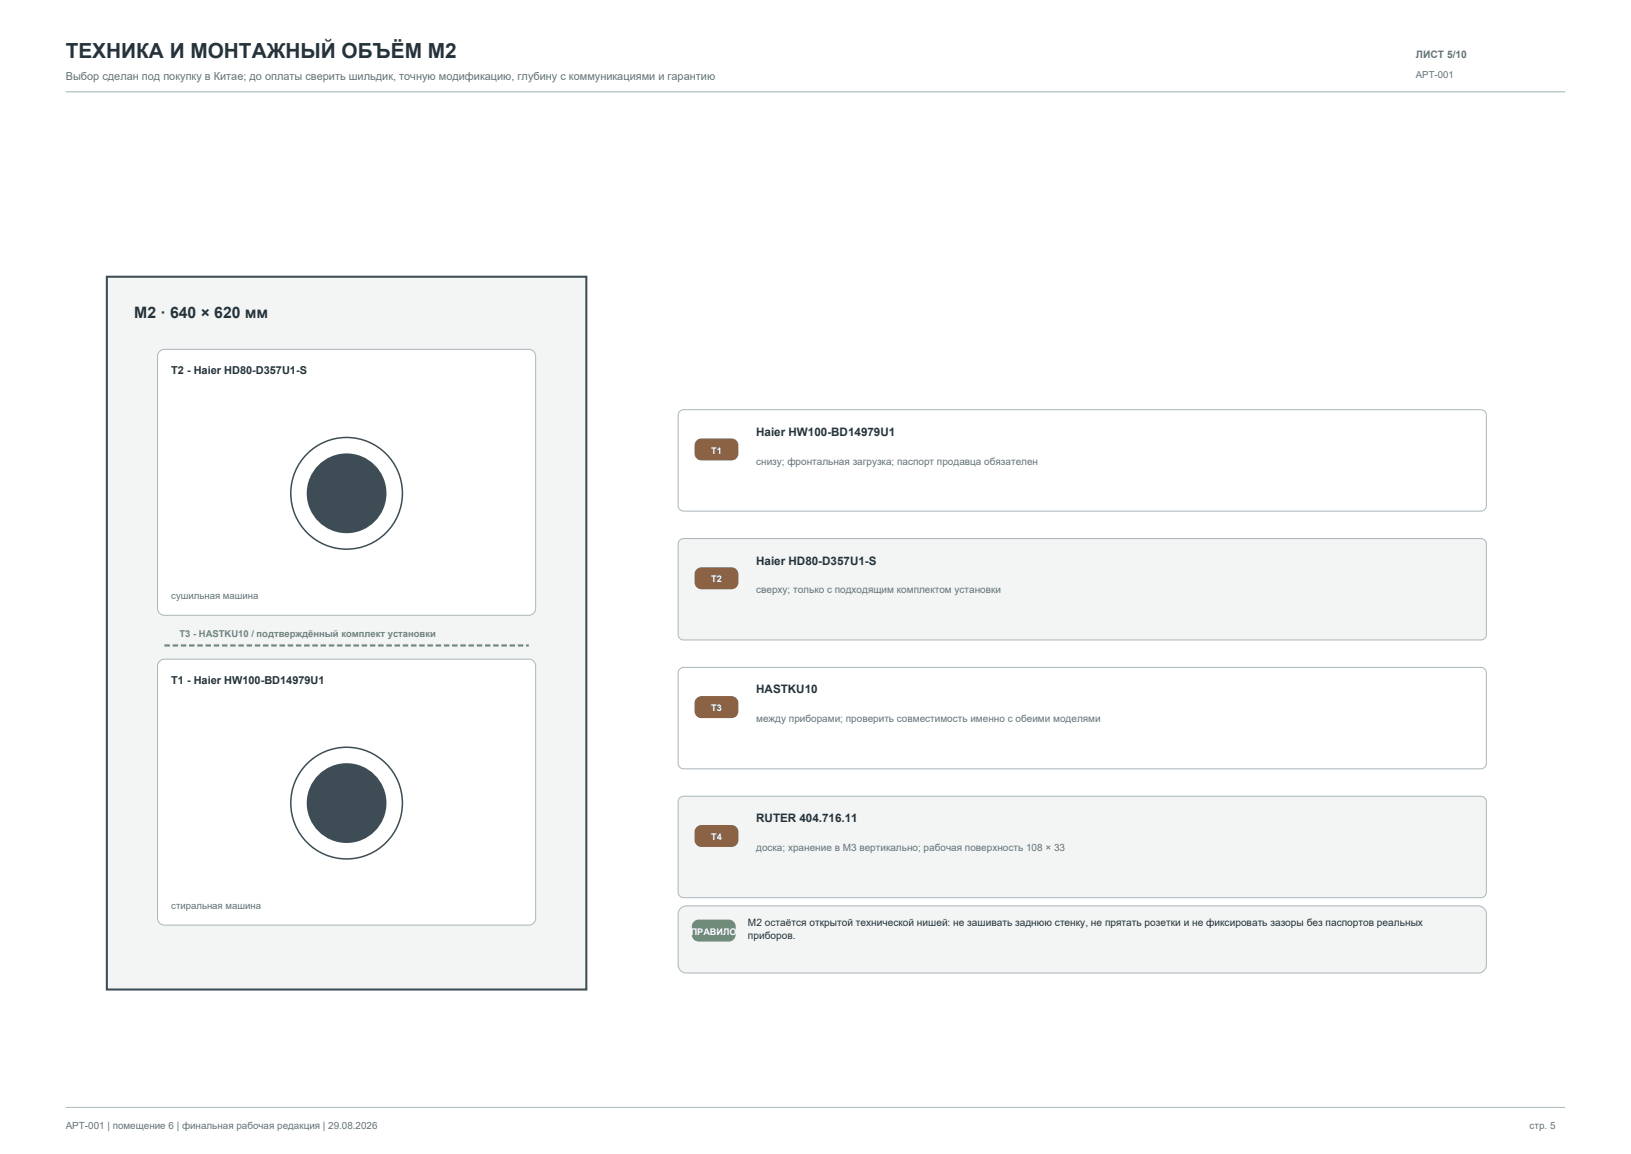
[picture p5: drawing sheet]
<svg xmlns="http://www.w3.org/2000/svg" width="420mm" height="297mm" viewBox="0 0 420 297" stroke-linecap="round" stroke-linejoin="round" font-family="sans-serif">
<defs><g id="words">
<text font-size="5.4" fill="#26333a" x="16.9" y="14.8">ТЕХНИКА И МОНТАЖНЫЙ ОБЪЁМ M2</text>
<text font-size="4.1" fill="#26333a" x="34.6" y="81.8">M2 · 640 × 620 мм</text>
<g font-size="3" fill="#26333a">
<text x="194.7" y="112.1">Haier HW100-BD14979U1</text>
<text x="194.7" y="145.3">Haier HD80-D357U1-S</text>
<text x="194.7" y="178.5">HASTKU10</text>
<text x="194.7" y="211.6">RUTER 404.716.11</text>
</g>
<text font-size="2.8" fill="#63727a" x="16.9" y="20.5">Выбор сделан под покупку в Китае; до оплаты сверить шильдик, точную модификацию, глубину с коммуникациями и гарантию</text>
<g font-size="2.8" fill="#26333a">
<text x="44.1" y="96.3">T2 - Haier HD80-D357U1-S</text>
<text x="44.1" y="176">T1 - Haier HW100-BD14979U1</text>
</g>
<g font-size="2.6" fill="#63727a">
<text x="364.6" y="14.8">ЛИСТ 5/10</text>
<text x="194.7" y="119.6">снизу; фронтальная загрузка; паспорт продавца обязателен</text>
<text x="194.7" y="152.7">сверху; только с подходящим комплектом установки</text>
<text x="194.7" y="185.9">между приборами; проверить совместимость именно с обеими моделями</text>
<text x="194.7" y="219">доска; хранение в M3 вертикально; рабочая поверхность 108 × 33</text>
</g>
<g font-size="2.6" fill="#26333a">
<text x="192.6" y="238.4">M2 остаётся открытой технической нишей: не зашивать заднюю стенку, не прятать розетки и не фиксировать зазоры без паспортов реальных</text>
<text x="192.6" y="241.6">приборов.</text>
</g>
<g font-size="2.5" fill="#63727a">
<text x="364.6" y="20.1">APT-001</text>
<text x="44.1" y="154.1">сушильная машина</text>
<text x="44.1" y="233.9">стиральная машина</text>
<text x="16.9" y="290.7">APT-001 | помещение 6 | финальная рабочая редакция | 29.08.2026</text>
<text x="393.9" y="290.7">стр. 5</text>
</g>
<g font-size="2.4" fill="#fff">
<text x="183.1" y="116.7">T1</text>
<text x="183.1" y="149.9">T2</text>
<text x="183.1" y="183.1">T3</text>
<text x="183.1" y="216.2">T4</text>
<text x="177.9" y="240.6">ПРАВИЛО</text>
</g>
<text font-size="2.4" fill="#6e8c79" x="46.2" y="164">T3 - HASTKU10 / подтверждённый комплект установки</text>
</g></defs>
<path d="M16.9 23.6h386.2" fill="none" stroke="#acb7bd" stroke-width=".28"/>
<path d="M27.5 71.2h123.5v183.5h-123.5z" fill-rule="evenodd" fill="#f3f5f4" stroke="#3e4d55" stroke-width=".53"/>
<path d="M41.1 170.2l1.2-.6h93.9a1.76 1.76 0 0 1 1.7 1.8v64.9a1.76 1.76 0 0 1-1.7 1.8h-93.9a1.76 1.76 0 0 1-1.7-1.8v-64.9z" fill-rule="evenodd" fill="#fff" stroke="#acb7bd" stroke-width=".26"/>
<circle cx="89.3" cy="206.7" r="14.4" fill="#fff" stroke="#3e4d55" stroke-width=".39"/>
<circle cx="89.3" cy="206.7" r="10.3" fill="#3e4d55"/>
<path d="M41.1 90.4l1.2-.5h93.9a1.76 1.76 0 0 1 1.7 1.8v64.9a1.76 1.76 0 0 1-1.7 1.8h-93.9a1.76 1.76 0 0 1-1.7-1.8v-64.9z" fill-rule="evenodd" fill="#fff" stroke="#acb7bd" stroke-width=".26"/>
<circle cx="89.3" cy="127" r="14.4" fill="#fff" stroke="#3e4d55" stroke-width=".39"/>
<circle cx="89.3" cy="127" r="10.3" fill="#3e4d55"/>
<path d="M42.3 166.1h93.9" fill="none" stroke="#6e8c79" stroke-width=".56" stroke-dasharray="1.4 .7" stroke-linecap="butt"/>
<path d="M175.2 105.7l.8-.3h205.4a1.41 1.41 0 0 1 1.4 1.5v23.2a1.41 1.41 0 0 1-1.4 1.4h-205.4a1.41 1.41 0 0 1-1.4-1.4v-23.2l.1-.5z" fill-rule="evenodd" fill="#fff" stroke="#acb7bd" stroke-width=".26"/>
<path d="M179.4 113.4l1.2-.5h7.8a1.76 1.76 0 0 1 1.7 1.7v2.1a1.76 1.76 0 0 1-1.7 1.8h-7.8a1.76 1.76 0 0 1-1.7-1.8v-2.6z" fill-rule="evenodd" fill="#8b6244"/>
<path d="M175.2 138.9l.8-.3h205.4a1.41 1.41 0 0 1 1.4 1.4v23.3a1.41 1.41 0 0 1-1.4 1.4h-205.4a1.41 1.41 0 0 1-1.4-1.4v-23.3l.1-.4z" fill-rule="evenodd" fill="#f3f5f4" stroke="#acb7bd" stroke-width=".26"/>
<path d="M179.4 146.5l1.2-.5h7.8a1.76 1.76 0 0 1 1.7 1.8v2.1a1.76 1.76 0 0 1-1.7 1.8h-7.8a1.76 1.76 0 0 1-1.7-1.8v-2.6z" fill-rule="evenodd" fill="#8b6244"/>
<path d="M174.9 172.3l.7-.5h.4h205.4a1.41 1.41 0 0 1 1.4 1.4v23.3a1.41 1.41 0 0 1-1.4 1.4h-205.4a1.41 1.41 0 0 1-1.4-1.4v-23.3z" fill-rule="evenodd" fill="#fff" stroke="#acb7bd" stroke-width=".26"/>
<path d="M179.4 179.7l1.2-.5h7.8a1.76 1.76 0 0 1 1.7 1.7v2.2a1.76 1.76 0 0 1-1.7 1.7h-7.8a1.76 1.76 0 0 1-1.7-1.7v-2.6z" fill-rule="evenodd" fill="#8b6244"/>
<path d="M175.2 205.2l.8-.3h205.4a1.41 1.41 0 0 1 1.4 1.4v23.3a1.41 1.41 0 0 1-1.4 1.4h-205.4a1.41 1.41 0 0 1-1.4-1.4v-23.3l.1-.4z" fill-rule="evenodd" fill="#f3f5f4" stroke="#acb7bd" stroke-width=".26"/>
<path d="M179.4 212.8l1.2-.5h7.8a1.76 1.76 0 0 1 1.7 1.8v2.1a1.76 1.76 0 0 1-1.7 1.8h-7.8a1.76 1.76 0 0 1-1.7-1.8v-2.6z" fill-rule="evenodd" fill="#8b6244"/>
<path d="M175.2 233.8l1-.6 .5-.1h203.9a2.12 2.12 0 0 1 2.2 2.2v13a2.12 2.12 0 0 1-2.2 2.1h-203.9a2.12 2.12 0 0 1-2.1-2.1v-13l.1-.6z" fill-rule="evenodd" fill="#f3f5f4" stroke="#acb7bd" stroke-width=".26"/>
<path d="M178.7 237.2l1.2-.5h7.8a1.76 1.76 0 0 1 1.7 1.7v2.2a1.76 1.76 0 0 1-1.7 1.7h-7.8a1.76 1.76 0 0 1-1.7-1.7v-2.6z" fill-rule="evenodd" fill="#6e8c79"/>
<path d="M16.9 285h386.2" fill="none" stroke="#acb7bd" stroke-width=".26"/>
<use href="#words"/>
</svg>
